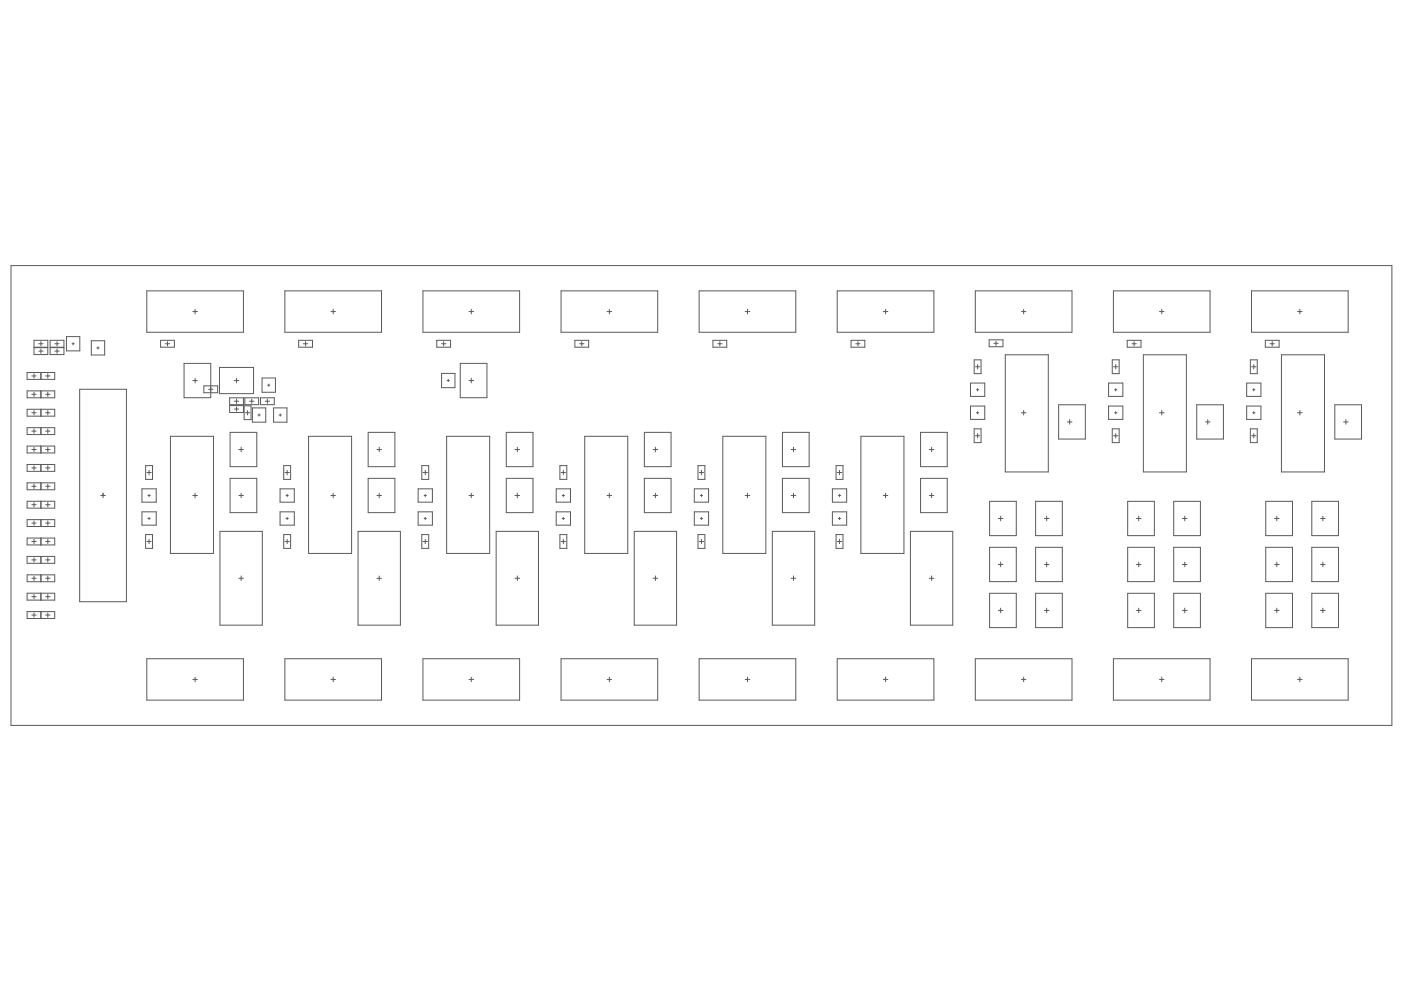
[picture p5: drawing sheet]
<svg xmlns="http://www.w3.org/2000/svg" width="297mm" height="210mm" viewBox="0 0 297 210" stroke-linecap="round" stroke-linejoin="round" font-family="sans-serif">
<g fill="none" stroke="#5a5a5a" stroke-width=".21">
<path d="M2.3 56.2h292.2v97.3h-292.2zM5.7 78.8h5.9v1.5h-5.9zM6.7 79.5h1M7.2 73.6h2.9v1.4h-2.9zM7.2 72h2.9v1.5h-2.9zM7.2 79.1v.9M8.2 74.3h.9M8.2 72.7h.9M8.7 72.3v.9M8.7 73.8v1M8.7 78.8v1.5M9.7 79.5h.9"/>
<path d="M10.1 79.1v.9M10.6 73.6h2.9v1.4h-2.9zM10.6 72h2.9v1.5h-2.9zM11.6 74.3h.9M11.6 72.7h.9M12.1 72.3v.9M12.1 73.8v1M14.1 71.2h2.8v3h-2.8zM15.2 72.7h.5M15.5 72.5v.5M19.3 72.1h2.8v3h-2.8zM20.5 73.6h.5"/>
<path d="M20.7 73.4v.5M31.1 61.5h20.4v8.8h-20.4zM34 72h2.9v1.5h-2.9zM35 72.7h.9M35.4 72.3v.9M38.9 76.9h5.7v7.3h-5.7zM40.8 65.9h1M41.3 65.4v1M46.4 77.7h7.2v5.6h-7.2zM55.4 80h2.9v3h-2.9zM60.3 61.5h20.4v8.8h-20.4zM63.2 72h2.9v1.5h-2.9z"/>
<path d="M64.2 72.7h.9M64.7 72.3v.9M70 65.9h1M70.5 65.4v1M89.5 61.5h20.4v8.8h-20.4zM92.4 72h2.9v1.5h-2.9zM93.4 72.7h.9M93.4 79h2.9v3h-2.9zM93.9 72.3v.9M97.4 76.9h5.6v7.3h-5.6zM99.2 65.9h1M99.7 65.4v1"/>
<path d="M118.7 61.5h20.4v8.8h-20.4zM121.6 72h2.9v1.5h-2.9zM122.6 72.7h.9M123.1 72.3v.9M128.4 65.9h1M128.9 65.4v1M147.9 61.5h20.5v8.8h-20.5zM150.8 72h3v1.5h-3zM151.8 72.7h1M152.3 72.3v.9M157.7 65.9h.9M158.1 65.4v1"/>
<path d="M177.1 61.5h20.5v8.8h-20.5zM180.1 72h2.9v1.5h-2.9zM181 72.7h1M181.5 72.3v.9M186.9 65.9h.9M187.4 65.4v1M206.1 76.1h1.5v3h-1.5zM206.3 61.5h20.5v8.8h-20.5zM206.4 77.6h.9M206.8 77.1v1M209.3 71.9h2.9v1.5h-2.9zM210.3 72.6h.9"/>
<path d="M210.7 72.2v.9M212.7 75.1h9.1v24.8h-9.1zM216.1 65.9h1M216.6 65.4v1M235.3 76.1h1.5v3h-1.5zM235.6 61.5h20.4v8.8h-20.4zM235.6 77.6h.9M236 77.1v1M238.5 72h2.9v1.5h-2.9zM239.5 72.7h.9M239.9 72.3v.9M241.9 75.1h9.1v24.8h-9.1z"/>
<path d="M245.3 65.9h1M245.8 65.4v1M264.5 76.1h1.5v3h-1.5zM264.8 61.5h20.4v8.8h-20.4zM264.8 77.6h.9M265.3 77.1v1M267.7 72h2.9v1.5h-2.9zM268.7 72.7h.9M269.2 72.3v.9M271.1 75.1h9.1v24.8h-9.1zM274.5 65.9h1M275 65.4v1"/>
<path d="M5.7 82.7h5.9v1.5h-5.9zM5.7 86.6h5.9v1.5h-5.9zM5.7 90.5h5.9v1.5h-5.9zM5.7 94.4h5.9v1.4h-5.9zM5.7 98.3h5.9v1.4h-5.9zM6.7 87.3h1M6.7 83.4h1M6.7 91.2h1M6.7 95.1h1M6.7 99h1M7.2 83v.9M7.2 86.9v.9"/>
<path d="M7.2 90.8v.9M7.2 94.7v.9M7.2 98.5v1M8.7 82.7v1.5M8.7 86.6v1.5M8.7 90.5v1.5M8.7 94.4v1.4M8.7 98.3v1.4M9.7 87.3h.9M9.7 83.4h.9M9.7 91.2h.9M9.7 95.1h.9"/>
<path d="M9.7 99h.9M10.1 83v.9M10.1 86.9v.9M10.1 90.8v.9M10.1 94.7v.9M10.1 98.5v1M16.9 82.4h9.8v44.9h-9.8zM30.8 98.5h1.5v2.9h-1.5zM31.1 100h.9M31.5 99.5v.9M36.1 92.3h9.1v24.8h-9.1zM40.8 80.5h1"/>
<path d="M41.3 80v1M43.1 81.6h3v1.5h-3zM44.1 82.4h1M48.6 84.2h2.9v1.4h-2.9zM48.6 85.8h2.9v1.5h-2.9zM48.7 91.5h5.6v7.2h-5.6zM49.6 80.5h.9M49.6 86.6h.9M49.6 84.9h.9M50 80v1M50 84.4v1M50 86.1v.9"/>
<path d="M50.5 95.1h1M51 94.6v1M51.6 85.9h1.5v2.9h-1.5zM51.8 84.2h2.9v1.4h-2.9zM51.9 87.3h.9M52.4 86.9v.9M52.8 84.9h.9M53.3 84.4v1M53.4 86.3h2.8v3h-2.8zM54.6 87.8h.5M54.8 87.6v.5M55.1 84.2h2.9v1.4h-2.9z"/>
<path d="M56.1 84.9h.9M56.6 84.4v1M56.6 81.5h.5M56.9 81.3v.4M57.9 86.3h2.8v3h-2.8zM59.1 87.8h.4M59.3 87.6v.5M60 98.5h1.5v2.9h-1.5zM60.3 100h.9M60.8 99.5v.9M65.3 92.3h9.1v24.8h-9.1zM77.9 91.5h5.6v7.2h-5.6z"/>
<path d="M79.7 95.1h1M80.2 94.6v1M89.2 98.5h1.5v2.9h-1.5zM89.5 100h.9M90 99.5v.9M94.5 92.3h9.1v24.8h-9.1zM94.6 80.5h.5M94.8 80.3v.5M99.2 80.5h1M99.7 80v1M107.1 91.5h5.7v7.2h-5.7zM109 95.1h.9"/>
<path d="M109.4 94.6v1M118.5 98.5h1.4v2.9h-1.4zM118.7 100h.9M119.2 99.5v.9M123.7 92.3h9.1v24.8h-9.1zM136.3 91.5h5.7v7.2h-5.7zM138.2 95.1h.9M138.7 94.6v1M147.7 98.5h1.4v2.9h-1.4zM147.9 100h1M148.4 99.5v.9M152.9 92.3h9.1v24.8h-9.1z"/>
<path d="M165.5 91.5h5.7v7.2h-5.7zM167.4 95.1h1M167.9 94.6v1M176.9 98.5h1.4v2.9h-1.4zM177.2 100h.9M177.6 99.5v.9M182.1 92.3h9.1v24.8h-9.1zM194.8 91.5h5.6v7.2h-5.6zM196.6 95.1h1M197.1 94.6v1M205.3 85.9h3v2.8h-3zM205.3 81.1h3v2.8h-3z"/>
<path d="M206.1 90.7h1.5v3h-1.5zM206.4 92.2h.9M206.6 87.3h.5M206.6 82.5h.5M206.8 82.2v.5M206.8 87.1v.5M206.8 91.7v1M216.1 87.3h1M216.6 86.8v1M224 85.6h5.6v7.3h-5.6zM225.8 89.3h1M226.3 88.8v1"/>
<path d="M234.5 85.9h3.1v2.8h-3.1zM234.5 81.1h3.1v2.8h-3.1zM235.3 90.7h1.5v3h-1.5zM235.6 92.2h.9M235.8 87.3h.5M235.8 82.5h.5M236 82.2v.5M236 87.1v.5M236 91.7v1M245.3 87.3h1M245.8 86.8v1M253.2 85.6h5.6v7.3h-5.6z"/>
<path d="M255 89.3h1M255.5 88.8v1M263.8 85.9h3v2.8h-3zM263.8 81.1h3v2.8h-3zM264.5 90.7h1.5v3h-1.5zM264.8 92.2h.9M265 87.3h.5M265 82.5h.5M265.3 82.2v.5M265.3 87.1v.5M265.3 91.7v1M274.5 87.3h1"/>
<path d="M275 86.8v1M282.4 85.6h5.6v7.3h-5.6zM284.3 89.3h.9M284.7 88.8v1M5.7 102.2h5.9v1.4h-5.9zM5.7 106.1h5.9v1.4h-5.9zM5.7 110h5.9v1.4h-5.9zM5.7 113.8h5.9v1.5h-5.9zM5.7 117.7h5.9v1.5h-5.9zM6.7 114.6h1M6.7 102.9h1M6.7 106.8h1"/>
<path d="M6.7 110.7h1M6.7 118.5h1M7.2 102.4v1M7.2 106.3v1M7.2 110.2v.9M7.2 114.1v.9M7.2 118v.9M8.7 102.2v1.4M8.7 106.1v1.4M8.7 110v1.4M8.7 113.8v1.5M8.7 117.7v1.5"/>
<path d="M9.7 114.6h.9M9.7 102.9h.9M9.7 106.8h.9M9.7 110.7h.9M9.7 118.5h.9M10.1 102.4v1M10.1 106.3v1M10.1 110.2v.9M10.1 114.1v.9M10.1 118v.9M21.3 104.8h1M21.8 104.4v.9"/>
<path d="M30 103.4h3v2.9h-3zM30 108.3h3v2.8h-3zM30.8 113.1h1.5v2.9h-1.5zM31.1 114.6h.9M31.3 104.8h.5M31.3 109.7h.5M31.5 104.6v.5M31.5 109.5v.5M31.5 114.1v.9M40.8 104.8h1M41.3 104.4v.9M46.5 112.4h9v19.9h-9z"/>
<path d="M48.7 101.2h5.6v7.3h-5.6zM50.5 104.8h1M51 104.4v.9M59.2 103.4h3.1v2.9h-3.1zM59.2 108.3h3.1v2.8h-3.1zM60 113.1h1.5v2.9h-1.5zM60.3 114.6h.9M60.5 104.8h.5M60.5 109.7h.5M60.8 104.6v.5M60.8 109.5v.5M60.8 114.1v.9"/>
<path d="M70 104.8h1M70.5 104.4v.9M75.8 112.4h8.9v19.9h-8.9zM77.9 101.2h5.6v7.3h-5.6zM79.7 104.8h1M80.2 104.4v.9M88.5 103.4h3v2.9h-3zM88.5 108.3h3v2.8h-3zM89.2 113.1h1.5v2.9h-1.5zM89.5 114.6h.9M89.7 104.8h.5M89.7 109.7h.5"/>
<path d="M90 104.6v.5M90 109.5v.5M90 114.1v.9M99.2 104.8h1M99.7 104.4v.9M105 112.4h8.9v19.9h-8.9zM107.1 101.2h5.7v7.3h-5.7zM109 104.8h.9M109.4 104.4v.9M117.7 103.4h3v2.9h-3zM117.7 108.3h3v2.8h-3zM118.5 113.1h1.4v2.9h-1.4z"/>
<path d="M118.7 114.6h.9M118.9 104.8h.5M118.9 109.7h.5M119.2 104.6v.5M119.2 109.5v.5M119.2 114.1v.9M128.4 104.8h1M128.9 104.4v.9M134.2 112.4h8.9v19.9h-8.9zM136.3 101.2h5.7v7.3h-5.7zM138.2 104.8h.9M138.7 104.4v.9"/>
<path d="M146.9 103.4h3v2.9h-3zM146.9 108.3h3v2.8h-3zM147.7 113.1h1.4v2.9h-1.4zM147.9 114.6h1M148.2 104.8h.4M148.2 109.7h.4M148.4 104.6v.5M148.4 109.5v.5M148.4 114.1v.9M157.6 104.8h1M158.1 104.4v.9M163.4 112.4h9v19.9h-9z"/>
<path d="M165.5 101.2h5.7v7.3h-5.7zM167.4 104.8h1M167.9 104.4v.9M176.1 103.4h3v2.9h-3zM176.1 108.3h3v2.8h-3zM176.9 113.1h1.4v2.9h-1.4zM177.2 114.6h.9M177.4 104.8h.5M177.4 109.7h.5M177.6 104.6v.5M177.6 109.5v.5M177.6 114.1v.9"/>
<path d="M186.9 104.8h.9M187.3 104.4v.9M192.6 112.4h9v19.9h-9zM194.8 101.2h5.6v7.3h-5.6zM196.6 104.8h1M197.1 104.4v.9M209.4 115.8h5.6v7.3h-5.6zM209.4 106.1h5.6v7.2h-5.6zM211.2 109.7h1M211.2 119.4h1M211.7 109.2v1M211.7 119v.9"/>
<path d="M219.1 115.8h5.7v7.3h-5.7zM219.1 106.1h5.6v7.2h-5.6zM221 109.7h.9M221 119.4h.9M221.4 109.2v1M221.4 119v.9M238.6 115.8h5.6v7.3h-5.6zM238.6 106.1h5.6v7.2h-5.6zM240.4 109.7h1M240.4 119.4h1M240.9 109.2v1M240.9 119v.9"/>
<path d="M248.3 115.8h5.7v7.3h-5.7zM248.3 106.1h5.7v7.2h-5.7zM250.2 119.4h.9M250.2 109.7h.9M250.7 109.2v1M250.7 119v.9M267.8 115.8h5.6v7.3h-5.6zM267.8 106.1h5.6v7.2h-5.6zM269.6 109.7h1M269.6 119.4h1M270.1 109.2v1M270.1 119v.9"/>
<path d="M277.5 115.8h5.7v7.3h-5.7zM277.5 106.1h5.7v7.2h-5.7zM279.4 109.7h1M279.4 119.4h1M279.9 109.2v1M279.9 119v.9M5.7 121.6h5.9v1.5h-5.9zM5.7 125.5h5.9v1.5h-5.9zM5.7 129.4h5.9v1.5h-5.9zM6.7 122.4h1M6.7 130.1h1M6.7 126.3h1"/>
<path d="M7.2 121.9v.9M7.2 125.8v.9M7.2 129.7v.9M8.7 121.6v1.5M8.7 125.5v1.5M8.7 129.4v1.5M9.7 122.4h.9M9.7 130.1h.9M9.7 126.3h.9M10.1 121.9v.9M10.1 125.8v.9M10.1 129.7v.9"/>
<path d="M31.1 139.4h20.4v8.7h-20.4zM50.5 122.4h1M51 121.9v.9M60.3 139.4h20.4v8.7h-20.4zM79.7 122.4h1M80.2 121.9v.9M89.5 139.4h20.4v8.7h-20.4zM109 122.4h.9M109.4 121.9v.9M118.7 139.4h20.4v8.7h-20.4zM138.2 122.4h.9M138.7 121.9v.9"/>
<path d="M147.9 139.4h20.5v8.7h-20.5zM167.4 122.4h1M167.9 121.9v.9M177.1 139.4h20.5v8.7h-20.5zM196.6 122.4h1M197.1 121.9v.9M206.3 139.4h20.5v8.7h-20.5zM209.4 125.5h5.6v7.3h-5.6zM211.2 129.2h1M211.7 128.7v1M219.1 125.5h5.7v7.3h-5.7zM221 129.2h.9"/>
<path d="M221.4 128.7v1M235.6 139.4h20.4v8.7h-20.4zM238.6 125.5h5.6v7.3h-5.6zM240.4 129.2h1M240.9 128.7v1M248.3 125.5h5.7v7.3h-5.7zM250.2 129.2h.9M250.7 128.7v1M264.8 139.4h20.4v8.7h-20.4zM267.8 125.5h5.6v7.3h-5.6zM269.6 129.2h1M270.1 128.7v1"/>
<path d="M277.5 125.5h5.7v7.3h-5.7zM279.4 129.2h1M279.9 128.7v1M40.8 143.8h1M41.3 143.3v1M70 143.8h1M70.5 143.3v1M99.2 143.8h1M99.7 143.3v1M128.4 143.8h1M128.9 143.3v1M157.7 143.8h.9"/>
<path d="M158.1 143.3v1M186.9 143.8h.9M187.4 143.3v1M216.1 143.8h1M216.6 143.3v1M245.3 143.8h1M245.8 143.3v1M274.5 143.8h1M275 143.3v1"/>
</g>
</svg>
